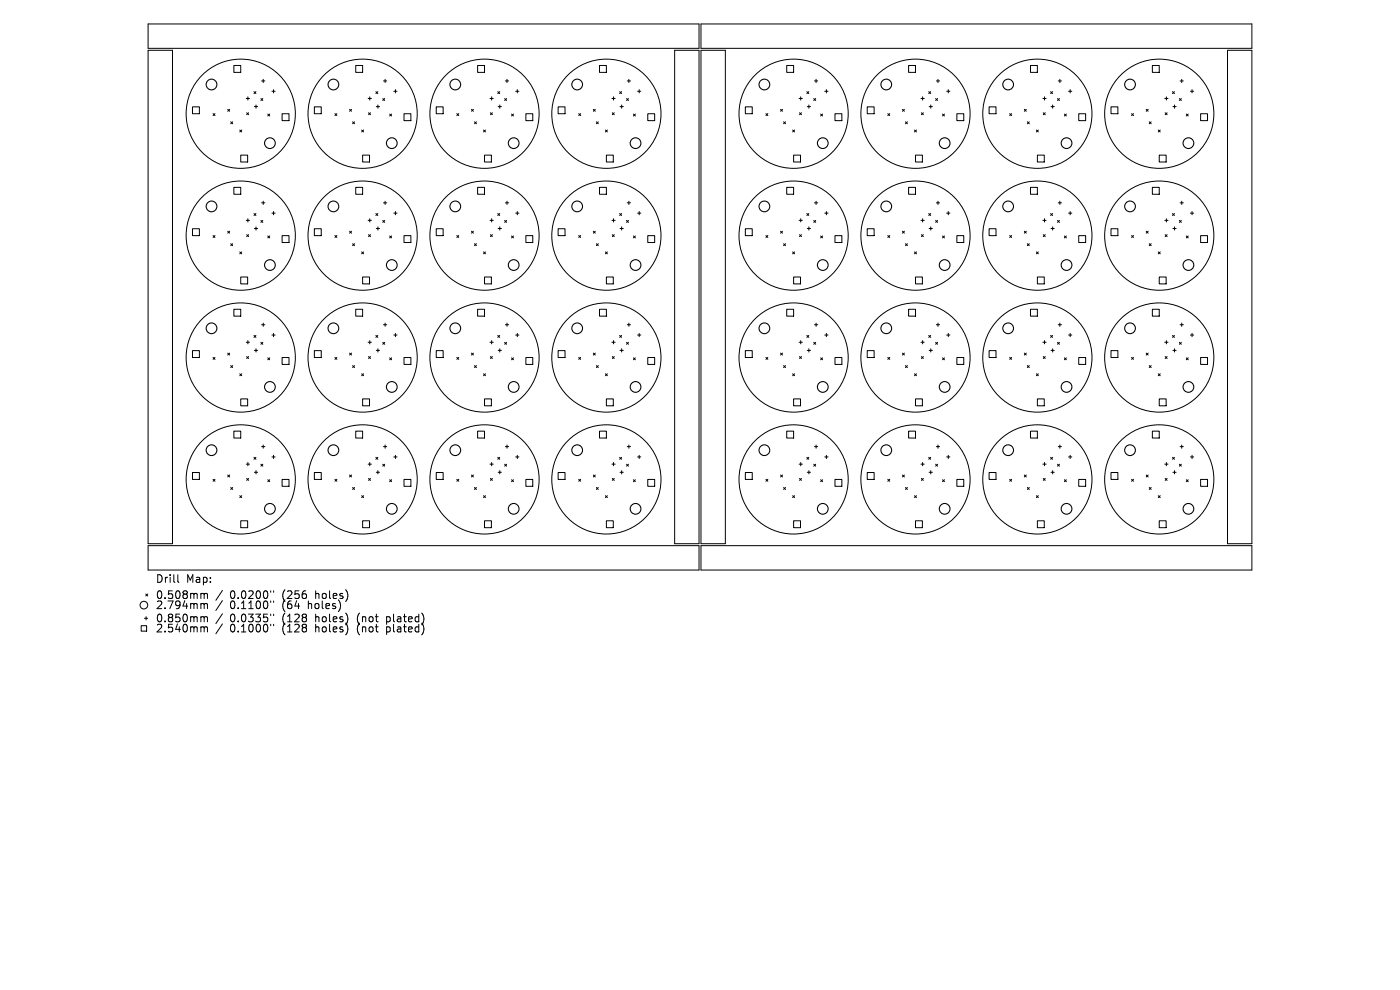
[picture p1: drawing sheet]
<svg xmlns="http://www.w3.org/2000/svg" width="297mm" height="210mm" viewBox="0 0 297 210" stroke-linecap="round" stroke-linejoin="round" font-family="sans-serif">
<defs><g id="words">
<g font-size="2.3">
<text x="33" y="123.9">Drill</text>
<text x="39.5" y="123.9">Map:</text>
<text x="33" y="127.3">0.508mm</text>
<text x="33" y="129.4">2.794mm</text>
<text x="48.8" y="127.3">0.0200&quot;</text>
<text x="48.8" y="129.4">0.1100&quot;</text>
<text x="60" y="127.3">(256</text>
<text x="60" y="129.4">(64</text>
<text x="65.6" y="129.4">holes)</text>
<text x="67.1" y="127.3">holes)</text>
<text x="33" y="132.2">0.850mm</text>
<text x="33" y="134.4">2.540mm</text>
<text x="48.8" y="132.2">0.0335&quot;</text>
<text x="48.8" y="134.4">0.1000&quot;</text>
<text x="60" y="132.2">(128</text>
<text x="60" y="134.4">(128</text>
<text x="67.1" y="132.2">holes)</text>
<text x="67.1" y="134.4">holes)</text>
<text x="76.1" y="132.2">(not</text>
<text x="76.1" y="134.4">(not</text>
<text x="82.5" y="132.2">plated)</text>
<text x="82.5" y="134.4">plated)</text>
</g>
</g></defs>
<g fill="none" stroke="#000" stroke-width=".21">
<path d="M31.4 10.7h5.2v104.6h-5.2zM31.4 5.1h116.9v5.2h-116.9zM49.6 13.9h1.5v1.5h-1.5zM53.9 19.4l.4 .5M54.3 19.4l-.4 .5M55.5 17.2h.7M55.8 16.8v.7M57.7 19.4h.7M58 19v.7M75.5 13.9h1.4v1.5h-1.4zM79.7 19.4l.5 .5M80.2 19.4l-.5 .5"/>
<path d="M81.4 17.2h.6M81.7 16.8v.7M83.5 19.4h.7M83.9 19v.7M101.3 13.9h1.5v1.5h-1.5zM105.6 19.4l.4 .5M106 19.4l-.4 .5M107.2 17.2h.7M107.6 16.8v.7M109.4 19.4h.7M109.7 19v.7M127.2 13.9h1.4v1.5h-1.4z"/>
<path d="M131.5 19.4l.4 .5M131.9 19.4l-.4 .5M133.1 17.2h.7M133.4 16.8v.7M135.3 19.4h.6M135.6 19v.7M143.1 10.7h5.2v104.6h-5.2zM148.7 10.7h5.2v104.6h-5.2zM148.7 5.1h116.9v5.2h-116.9zM166.9 13.9h1.5v1.5h-1.5zM171.2 19.4l.4 .5M171.6 19.4l-.4 .5"/>
<path d="M172.8 17.2h.7M173.1 16.8v.7M175 19.4h.7M175.3 19v.7M192.8 13.9h1.4v1.5h-1.4zM197 19.4l.4 .5M197.4 19.4l-.4 .5M198.6 17.2h.7M199 16.8v.7M200.8 19.4h.7M201.2 19v.7M218.6 13.9h1.5v1.5h-1.5z"/>
<path d="M222.9 19.4l.4 .5M223.3 19.4l-.4 .5M224.5 17.2h.7M224.8 16.8v.7M226.7 19.4h.7M227 19v.7M244.5 13.9h1.4v1.5h-1.4zM248.7 19.4l.5 .5M249.2 19.4l-.5 .5M250.4 17.2h.6M250.7 16.8v.7M252.5 19.4h.7"/>
<path d="M252.9 19v.7M260.4 10.7h5.2v104.6h-5.2zM40.8 22.7h1.5v1.4h-1.5zM45.2 24.1l.4 .4M45.6 24.1l-.4 .4M48.3 23.2l.4 .4M48.7 23.2l-.4 .4M48.9 25.8l.5 .5M49.4 25.8l-.5 .5M49.6 39.7h1.5v1.5h-1.5zM50.9 27.6l.4 .4M51.1 32.9h1.4v1.5h-1.4z"/>
<path d="M51.3 27.6l-.4 .4M52.2 20.9h.7M52.3 23.9l.4 .4M52.6 20.5v.7M52.7 23.9l-.4 .4M54 22.6h.7M54.3 22.3v.7M55.3 20.9l.5 .4M55.8 20.9l-.5 .4M56.8 24.2l.4 .4M57.2 24.2l-.4 .4M59.8 24.1h1.5v1.5h-1.5z"/>
<path d="M66.7 22.7h1.5v1.4h-1.5zM71.1 24.1l.4 .4M71.5 24.1l-.4 .4M74.2 23.2l.4 .4M74.6 23.2l-.4 .4M74.8 25.8l.4 .5M75.2 25.8l-.4 .5M75.5 39.7h1.4v1.5h-1.4zM76.7 27.6l.4 .4M76.9 32.9h1.5v1.5h-1.5zM77.1 27.6l-.4 .4M78.1 20.9h.7"/>
<path d="M78.2 23.9l.4 .4M78.4 20.5v.7M78.6 23.9l-.4 .4M79.8 22.6h.7M80.2 22.3v.7M81.2 20.9l.4 .4M81.6 20.9l-.4 .4M82.7 24.2l.4 .4M83.1 24.2l-.4 .4M85.7 24.1h1.5v1.5h-1.5zM92.5 22.7h1.5v1.4h-1.5zM96.9 24.1l.4 .4"/>
<path d="M97.3 24.1l-.4 .4M100 23.2l.4 .4M100.4 23.2l-.4 .4M100.7 25.8l.4 .5M101.1 25.8l-.4 .5M101.3 39.7h1.5v1.5h-1.5zM102.6 27.6l.4 .4M102.8 32.9h1.4v1.5h-1.4zM103 27.6l-.4 .4M104 20.9h.6M104 23.9l.5 .4M104.3 20.5v.7"/>
<path d="M104.5 23.9l-.5 .4M105.7 22.6h.7M106 22.3v.7M107.1 20.9l.4 .4M107.5 20.9l-.4 .4M108.5 24.2l.4 .4M108.9 24.2l-.4 .4M111.6 24.1h1.4v1.5h-1.4zM118.4 22.7h1.5v1.4h-1.5zM122.8 24.1l.4 .4M123.2 24.1l-.4 .4M125.9 23.2l.4 .4"/>
<path d="M126.3 23.2l-.4 .4M126.5 25.8l.4 .5M126.9 25.8l-.4 .5M127.2 39.7h1.4v1.5h-1.4zM128.4 27.6l.4 .4M128.6 32.9h1.5v1.5h-1.5zM128.8 27.6l-.4 .4M129.8 20.9h.7M129.9 23.9l.4 .4M130.2 20.5v.7M130.3 23.9l-.4 .4M131.5 22.6h.7"/>
<path d="M131.9 22.3v.7M132.9 20.9l.4 .4M133.3 20.9l-.4 .4M134.4 24.2l.4 .4M134.8 24.2l-.4 .4M137.4 24.1h1.5v1.5h-1.5zM158.1 22.7h1.5v1.4h-1.5zM162.5 24.1l.4 .4M162.9 24.1l-.4 .4M165.6 23.2l.4 .4M166 23.2l-.4 .4M166.2 25.8l.4 .5"/>
<path d="M166.6 25.8l-.4 .5M166.9 39.7h1.5v1.5h-1.5zM168.2 27.6l.4 .4M168.4 32.9h1.4v1.5h-1.4zM168.6 27.6l-.4 .4M169.5 20.9h.7M169.6 23.9l.4 .4M169.9 20.5v.7M170 23.9l-.4 .4M171.3 22.6h.6M171.6 22.3v.7M172.6 20.9l.4 .4"/>
<path d="M173 20.9l-.4 .4M174.1 24.2l.4 .4M174.5 24.2l-.4 .4M177.1 24.1h1.5v1.5h-1.5zM184 22.7h1.4v1.4h-1.4zM188.3 24.1l.5 .4M188.8 24.1l-.5 .4M191.4 23.2l.5 .4M191.9 23.2l-.5 .4M192.1 25.8l.4 .5M192.5 25.8l-.4 .5M192.8 39.7h1.4v1.5h-1.4z"/>
<path d="M194 27.6l.4 .4M194.2 32.9h1.5v1.5h-1.5zM194.4 27.6l-.4 .4M195.4 20.9h.7M195.5 23.9l.4 .4M195.7 20.5v.7M195.9 23.9l-.4 .4M197.1 22.6h.7M197.5 22.3v.7M198.5 20.9l.4 .4M198.9 20.9l-.4 .4M200 24.2l.4 .4"/>
<path d="M200.4 24.2l-.4 .4M203 24.1h1.5v1.5h-1.5zM209.8 22.7h1.5v1.4h-1.5zM214.2 24.1l.4 .4M214.6 24.1l-.4 .4M217.3 23.2l.4 .4M217.7 23.2l-.4 .4M217.9 25.8l.5 .5M218.4 25.8l-.5 .5M218.6 39.7h1.5v1.5h-1.5zM219.9 27.6l.4 .4M220.1 32.9h1.4v1.5h-1.4z"/>
<path d="M220.3 27.6l-.4 .4M221.2 20.9h.7M221.3 23.9l.4 .4M221.6 20.5v.7M221.7 23.9l-.4 .4M223 22.6h.7M223.3 22.3v.7M224.3 20.9l.5 .4M224.8 20.9l-.5 .4M225.8 24.2l.4 .4M226.2 24.2l-.4 .4M228.8 24.1h1.5v1.5h-1.5z"/>
<path d="M235.7 22.7h1.5v1.4h-1.5zM240.1 24.1l.4 .4M240.5 24.1l-.4 .4M243.2 23.2l.4 .4M243.6 23.2l-.4 .4M243.8 25.8l.4 .5M244.2 25.8l-.4 .5M244.5 39.7h1.4v1.5h-1.4zM245.7 27.6l.4 .4M245.9 32.9h1.5v1.5h-1.5zM246.1 27.6l-.4 .4M247.1 20.9h.7"/>
<path d="M247.2 23.9l.4 .4M247.4 20.5v.7M247.6 23.9l-.4 .4M248.8 22.6h.7M249.2 22.3v.7M250.2 20.9l.4 .4M250.6 20.9l-.4 .4M251.7 24.2l.4 .4M252.1 24.2l-.4 .4M254.7 24.1h1.5v1.5h-1.5zM40.8 48.5h1.5v1.5h-1.5zM45.2 50l.4 .4"/>
<path d="M45.6 50l-.4 .4M48.3 49l.4 .5M48.7 49l-.4 .5M48.9 51.7l.5 .4M49.4 51.7l-.5 .4M50.9 53.4l.4 .4M51.1 58.8h1.4v1.4h-1.4zM51.3 53.4l-.4 .4M52.2 46.7h.7M52.3 49.8l.4 .4M52.6 46.4v.7M52.7 49.8l-.4 .4"/>
<path d="M53.9 45.3l.4 .4M54 48.5h.7M54.3 45.3l-.4 .4M54.3 48.1v.7M55.3 46.8l.5 .4M55.5 43h.7M55.8 46.8l-.5 .4M55.8 42.7v.7M56.8 50.1l.4 .4M57.2 50.1l-.4 .4M57.7 45.2h.7M58 44.9v.7"/>
<path d="M59.8 50h1.5v1.4h-1.5zM66.7 48.5h1.5v1.5h-1.5zM71.1 50l.4 .4M71.5 50l-.4 .4M74.2 49l.4 .5M74.6 49l-.4 .5M74.8 51.7l.4 .4M75.2 51.7l-.4 .4M76.7 53.4l.4 .4M76.9 58.8h1.5v1.4h-1.5zM77.1 53.4l-.4 .4M78.1 46.7h.7"/>
<path d="M78.2 49.8l.4 .4M78.4 46.4v.7M78.6 49.8l-.4 .4M79.7 45.3l.5 .4M79.8 48.5h.7M80.2 45.3l-.5 .4M80.2 48.1v.7M81.2 46.8l.4 .4M81.4 43h.6M81.6 46.8l-.4 .4M81.7 42.7v.7M82.7 50.1l.4 .4"/>
<path d="M83.1 50.1l-.4 .4M83.5 45.2h.7M83.9 44.9v.7M85.7 50h1.5v1.4h-1.5zM92.5 48.5h1.5v1.5h-1.5zM96.9 50l.4 .4M97.3 50l-.4 .4M100 49l.4 .5M100.4 49l-.4 .5M100.7 51.7l.4 .4M101.1 51.7l-.4 .4M102.6 53.4l.4 .4"/>
<path d="M102.8 58.8h1.4v1.4h-1.4zM103 53.4l-.4 .4M104 46.7h.6M104 49.8l.5 .4M104.3 46.4v.7M104.5 49.8l-.5 .4M105.6 45.3l.4 .4M105.7 48.5h.7M106 45.3l-.4 .4M106 48.1v.7M107.1 46.8l.4 .4M107.2 43h.7"/>
<path d="M107.5 46.8l-.4 .4M107.6 42.7v.7M108.5 50.1l.4 .4M108.9 50.1l-.4 .4M109.4 45.2h.7M109.7 44.9v.7M111.6 50h1.4v1.4h-1.4zM118.4 48.5h1.5v1.5h-1.5zM122.8 50l.4 .4M123.2 50l-.4 .4M125.9 49l.4 .5M126.3 49l-.4 .5"/>
<path d="M126.5 51.7l.4 .4M126.9 51.7l-.4 .4M128.4 53.4l.4 .4M128.6 58.8h1.5v1.4h-1.5zM128.8 53.4l-.4 .4M129.8 46.7h.7M129.9 49.8l.4 .4M130.2 46.4v.7M130.3 49.8l-.4 .4M131.5 45.3l.4 .4M131.5 48.5h.7M131.9 45.3l-.4 .4"/>
<path d="M131.9 48.1v.7M132.9 46.8l.4 .4M133.1 43h.7M133.3 46.8l-.4 .4M133.4 42.7v.7M134.4 50.1l.4 .4M134.8 50.1l-.4 .4M135.3 45.2h.6M135.6 44.9v.7M137.4 50h1.5v1.4h-1.5zM158.1 48.5h1.5v1.5h-1.5zM162.5 50l.4 .4"/>
<path d="M162.9 50l-.4 .4M165.6 49l.4 .5M166 49l-.4 .5M166.2 51.7l.4 .4M166.6 51.7l-.4 .4M168.2 53.4l.4 .4M168.4 58.8h1.4v1.4h-1.4zM168.6 53.4l-.4 .4M169.5 46.7h.7M169.6 49.8l.4 .4M169.9 46.4v.7M170 49.8l-.4 .4"/>
<path d="M171.2 45.3l.4 .4M171.3 48.5h.6M171.6 45.3l-.4 .4M171.6 48.1v.7M172.6 46.8l.4 .4M172.8 43h.7M173 46.8l-.4 .4M173.1 42.7v.7M174.1 50.1l.4 .4M174.5 50.1l-.4 .4M175 45.2h.7M175.3 44.9v.7"/>
<path d="M177.1 50h1.5v1.4h-1.5zM184 48.5h1.4v1.5h-1.4zM188.3 50l.5 .4M188.8 50l-.5 .4M191.4 49l.5 .5M191.9 49l-.5 .5M192.1 51.7l.4 .4M192.5 51.7l-.4 .4M194 53.4l.4 .4M194.2 58.8h1.5v1.4h-1.5zM194.4 53.4l-.4 .4M195.4 46.7h.7"/>
<path d="M195.5 49.8l.4 .4M195.7 46.4v.7M195.9 49.8l-.4 .4M197 45.3l.4 .4M197.1 48.5h.7M197.4 45.3l-.4 .4M197.5 48.1v.7M198.5 46.8l.4 .4M198.6 43h.7M198.9 46.8l-.4 .4M199 42.7v.7M200 50.1l.4 .4"/>
<path d="M200.4 50.1l-.4 .4M200.8 45.2h.7M201.2 44.9v.7M203 50h1.5v1.4h-1.5zM209.8 48.5h1.5v1.5h-1.5zM214.2 50l.4 .4M214.6 50l-.4 .4M217.3 49l.4 .5M217.7 49l-.4 .5M217.9 51.7l.5 .4M218.4 51.7l-.5 .4M219.9 53.4l.4 .4"/>
<path d="M220.1 58.8h1.4v1.4h-1.4zM220.3 53.4l-.4 .4M221.2 46.7h.7M221.3 49.8l.4 .4M221.6 46.4v.7M221.7 49.8l-.4 .4M222.9 45.3l.4 .4M223 48.5h.7M223.3 45.3l-.4 .4M223.3 48.1v.7M224.3 46.8l.5 .4M224.5 43h.7"/>
<path d="M224.8 46.8l-.5 .4M224.8 42.7v.7M225.8 50.1l.4 .4M226.2 50.1l-.4 .4M226.7 45.2h.7M227 44.9v.7M228.8 50h1.5v1.4h-1.5zM235.7 48.5h1.5v1.5h-1.5zM240.1 50l.4 .4M240.5 50l-.4 .4M243.2 49l.4 .5M243.6 49l-.4 .5"/>
<path d="M243.8 51.7l.4 .4M244.2 51.7l-.4 .4M245.7 53.4l.4 .4M245.9 58.8h1.5v1.4h-1.5zM246.1 53.4l-.4 .4M247.1 46.7h.7M247.2 49.8l.4 .4M247.4 46.4v.7M247.6 49.8l-.4 .4M248.7 45.3l.5 .4M248.8 48.5h.7M249.2 45.3l-.5 .4"/>
<path d="M249.2 48.1v.7M250.2 46.8l.4 .4M250.4 43h.6M250.6 46.8l-.4 .4M250.7 42.7v.7M251.7 50.1l.4 .4M252.1 50.1l-.4 .4M252.5 45.2h.7M252.9 44.9v.7M254.7 50h1.5v1.4h-1.5zM40.8 74.4h1.5v1.4h-1.5zM45.2 75.8l.4 .4"/>
<path d="M45.6 75.8l-.4 .4M48.3 74.9l.4 .4M48.7 74.9l-.4 .4M48.9 77.6l.5 .4M49.4 77.6l-.5 .4M49.6 65.6h1.5v1.5h-1.5zM50.9 79.3l.4 .4M51.3 79.3l-.4 .4M52.2 72.6h.7M52.3 75.6l.4 .4M52.6 72.3v.6M52.7 75.6l-.4 .4"/>
<path d="M53.9 71.2l.4 .4M54 74.3h.7M54.3 71.2l-.4 .4M54.3 74v.7M55.3 72.6l.5 .4M55.5 68.9h.7M55.8 72.6l-.5 .4M55.8 68.5v.7M56.8 75.9l.4 .4M57.2 75.9l-.4 .4M57.7 71.1h.7M58 70.7v.7"/>
<path d="M59.8 75.8h1.5v1.5h-1.5zM66.7 74.4h1.5v1.4h-1.5zM71.1 75.8l.4 .4M71.5 75.8l-.4 .4M74.2 74.9l.4 .4M74.6 74.9l-.4 .4M74.8 77.6l.4 .4M75.2 77.6l-.4 .4M75.5 65.6h1.4v1.5h-1.4zM76.7 79.3l.4 .4M77.1 79.3l-.4 .4M78.1 72.6h.7"/>
<path d="M78.2 75.6l.4 .4M78.4 72.3v.6M78.6 75.6l-.4 .4M79.7 71.2l.5 .4M79.8 74.3h.7M80.2 71.2l-.5 .4M80.2 74v.7M81.2 72.6l.4 .4M81.4 68.9h.6M81.6 72.6l-.4 .4M81.7 68.5v.7M82.7 75.9l.4 .4"/>
<path d="M83.1 75.9l-.4 .4M83.5 71.1h.7M83.9 70.7v.7M85.7 75.8h1.5v1.5h-1.5zM92.5 74.4h1.5v1.4h-1.5zM96.9 75.8l.4 .4M97.3 75.8l-.4 .4M100 74.9l.4 .4M100.4 74.9l-.4 .4M100.7 77.6l.4 .4M101.1 77.6l-.4 .4M101.3 65.6h1.5v1.5h-1.5z"/>
<path d="M102.6 79.3l.4 .4M103 79.3l-.4 .4M104 72.6h.6M104 75.6l.5 .4M104.3 72.3v.6M104.5 75.6l-.5 .4M105.6 71.2l.4 .4M105.7 74.3h.7M106 71.2l-.4 .4M106 74v.7M107.1 72.6l.4 .4M107.2 68.9h.7"/>
<path d="M107.5 72.6l-.4 .4M107.6 68.5v.7M108.5 75.9l.4 .4M108.9 75.9l-.4 .4M109.4 71.1h.7M109.7 70.7v.7M111.6 75.8h1.4v1.5h-1.4zM118.4 74.4h1.5v1.4h-1.5zM122.8 75.8l.4 .4M123.2 75.8l-.4 .4M125.9 74.9l.4 .4M126.3 74.9l-.4 .4"/>
<path d="M126.5 77.6l.4 .4M126.9 77.6l-.4 .4M127.2 65.6h1.4v1.5h-1.4zM128.4 79.3l.4 .4M128.8 79.3l-.4 .4M129.8 72.6h.7M129.9 75.6l.4 .4M130.2 72.3v.6M130.3 75.6l-.4 .4M131.5 71.2l.4 .4M131.5 74.3h.7M131.9 71.2l-.4 .4"/>
<path d="M131.9 74v.7M132.9 72.6l.4 .4M133.1 68.9h.7M133.3 72.6l-.4 .4M133.4 68.5v.7M134.4 75.9l.4 .4M134.8 75.9l-.4 .4M135.3 71.1h.6M135.6 70.7v.7M137.4 75.8h1.5v1.5h-1.5zM158.1 74.4h1.5v1.4h-1.5zM162.5 75.8l.4 .4"/>
<path d="M162.9 75.8l-.4 .4M165.6 74.9l.4 .4M166 74.9l-.4 .4M166.2 77.6l.4 .4M166.6 77.6l-.4 .4M166.9 65.6h1.5v1.5h-1.5zM168.2 79.3l.4 .4M168.6 79.3l-.4 .4M169.5 72.6h.7M169.6 75.6l.4 .4M169.9 72.3v.6M170 75.6l-.4 .4"/>
<path d="M171.2 71.2l.4 .4M171.3 74.3h.6M171.6 71.2l-.4 .4M171.6 74v.7M172.6 72.6l.4 .4M172.8 68.9h.7M173 72.6l-.4 .4M173.1 68.5v.7M174.1 75.9l.4 .4M174.5 75.9l-.4 .4M175 71.1h.7M175.3 70.7v.7"/>
<path d="M177.1 75.8h1.5v1.5h-1.5zM184 74.4h1.4v1.4h-1.4zM188.3 75.8l.5 .4M188.8 75.8l-.5 .4M191.4 74.9l.5 .4M191.9 74.9l-.5 .4M192.1 77.6l.4 .4M192.5 77.6l-.4 .4M192.8 65.6h1.4v1.5h-1.4zM194 79.3l.4 .4M194.4 79.3l-.4 .4M195.4 72.6h.7"/>
<path d="M195.5 75.6l.4 .4M195.7 72.3v.6M195.9 75.6l-.4 .4M197 71.2l.4 .4M197.1 74.3h.7M197.4 71.2l-.4 .4M197.5 74v.7M198.5 72.6l.4 .4M198.6 68.9h.7M198.9 72.6l-.4 .4M199 68.5v.7M200 75.9l.4 .4"/>
<path d="M200.4 75.9l-.4 .4M200.8 71.1h.7M201.2 70.7v.7M203 75.8h1.5v1.5h-1.5zM209.8 74.4h1.5v1.4h-1.5zM214.2 75.8l.4 .4M214.6 75.8l-.4 .4M217.3 74.9l.4 .4M217.7 74.9l-.4 .4M217.9 77.6l.5 .4M218.4 77.6l-.5 .4M218.6 65.6h1.5v1.5h-1.5z"/>
<path d="M219.9 79.3l.4 .4M220.3 79.3l-.4 .4M221.2 72.6h.7M221.3 75.6l.4 .4M221.6 72.3v.6M221.7 75.6l-.4 .4M222.9 71.2l.4 .4M223 74.3h.7M223.3 71.2l-.4 .4M223.3 74v.7M224.3 72.6l.5 .4M224.5 68.9h.7"/>
<path d="M224.8 72.6l-.5 .4M224.8 68.5v.7M225.8 75.9l.4 .4M226.2 75.9l-.4 .4M226.7 71.1h.7M227 70.7v.7M228.8 75.8h1.5v1.5h-1.5zM235.7 74.4h1.5v1.4h-1.5zM240.1 75.8l.4 .4M240.5 75.8l-.4 .4M243.2 74.9l.4 .4M243.6 74.9l-.4 .4"/>
<path d="M243.8 77.6l.4 .4M244.2 77.6l-.4 .4M244.5 65.6h1.4v1.5h-1.4zM245.7 79.3l.4 .4M246.1 79.3l-.4 .4M247.1 72.6h.7M247.2 75.6l.4 .4M247.4 72.3v.6M247.6 75.6l-.4 .4M248.7 71.2l.5 .4M248.8 74.3h.7M249.2 71.2l-.5 .4"/>
<path d="M249.2 74v.7M250.2 72.6l.4 .4M250.4 68.9h.6M250.6 72.6l-.4 .4M250.7 68.5v.7M251.7 75.9l.4 .4M252.1 75.9l-.4 .4M252.5 71.1h.7M252.9 70.7v.7M254.7 75.8h1.5v1.5h-1.5zM49.6 91.5h1.5v1.4h-1.5zM51.1 84.6h1.4v1.5h-1.4z"/>
<path d="M52.2 98.5h.7M52.6 98.1v.7M53.9 97l.4 .4M54.3 97l-.4 .4M54.3 99.8v.7M55.3 98.5l.5 .4M55.5 94.7h.7M55.8 98.5l-.5 .4M55.8 94.4v.7M57.7 96.9h.7M58 96.6v.7M75.5 91.5h1.4v1.4h-1.4z"/>
<path d="M76.9 84.6h1.5v1.5h-1.5zM78.1 98.5h.7M78.4 98.1v.7M79.7 97l.5 .4M80.2 97l-.5 .4M80.2 99.8v.7M81.2 98.5l.4 .4M81.4 94.7h.6M81.6 98.5l-.4 .4M81.7 94.4v.7M83.5 96.9h.7M83.9 96.6v.7"/>
<path d="M101.3 91.5h1.5v1.4h-1.5zM102.8 84.6h1.4v1.5h-1.4zM104 98.5h.6M104.3 98.1v.7M105.6 97l.4 .4M106 97l-.4 .4M106 99.8v.7M107.1 98.5l.4 .4M107.2 94.7h.7M107.5 98.5l-.4 .4M107.6 94.4v.7M109.4 96.9h.7"/>
<path d="M109.7 96.6v.7M127.2 91.5h1.4v1.4h-1.4zM128.6 84.6h1.5v1.5h-1.5zM129.8 98.5h.7M130.2 98.1v.7M131.5 97l.4 .4M131.9 97l-.4 .4M131.9 99.8v.7M132.9 98.5l.4 .4M133.1 94.7h.7M133.3 98.5l-.4 .4M133.4 94.4v.7"/>
<path d="M135.3 96.9h.6M135.6 96.6v.7M166.9 91.5h1.5v1.4h-1.5zM168.4 84.6h1.4v1.5h-1.4zM169.5 98.5h.7M169.9 98.1v.7M171.2 97l.4 .4M171.6 97l-.4 .4M171.6 99.8v.7M172.6 98.5l.4 .4M172.8 94.7h.7M173 98.5l-.4 .4"/>
<path d="M173.1 94.4v.7M175 96.9h.7M175.3 96.6v.7M192.8 91.5h1.4v1.4h-1.4zM194.2 84.6h1.5v1.5h-1.5zM195.4 98.5h.7M195.7 98.1v.7M197 97l.4 .4M197.4 97l-.4 .4M197.5 99.8v.7M198.5 98.5l.4 .4M198.6 94.7h.7"/>
<path d="M198.9 98.5l-.4 .4M199 94.4v.7M200.8 96.9h.7M201.2 96.6v.7M218.6 91.5h1.5v1.4h-1.5zM220.1 84.6h1.4v1.5h-1.4zM221.2 98.5h.7M221.6 98.1v.7M222.9 97l.4 .4M223.3 97l-.4 .4M223.3 99.8v.7M224.3 98.5l.5 .4"/>
<path d="M224.5 94.7h.7M224.8 98.5l-.5 .4M224.8 94.4v.7M226.7 96.9h.7M227 96.6v.7M244.5 91.5h1.4v1.4h-1.4zM245.9 84.6h1.5v1.5h-1.5zM247.1 98.5h.7M247.4 98.1v.7M248.7 97l.5 .4M249.2 97l-.5 .4M249.2 99.8v.7"/>
<path d="M250.2 98.5l.4 .4M250.4 94.7h.6M250.6 98.5l-.4 .4M250.7 94.4v.7M252.5 96.9h.7M252.9 96.6v.7M31.4 115.8h116.9v5.1h-116.9zM40.8 100.2h1.5v1.5h-1.5zM45.2 101.7l.4 .4M45.6 101.7l-.4 .4M48.3 100.8l.4 .4M48.7 100.8l-.4 .4"/>
<path d="M48.9 103.4l.5 .4M49.4 103.4l-.5 .4M50.9 105.1l.4 .5M51.1 110.5h1.4v1.4h-1.4zM51.3 105.1l-.4 .5M52.3 101.5l.4 .4M52.7 101.5l-.4 .4M54 100.2h.7M56.8 101.8l.4 .4M57.2 101.8l-.4 .4M59.8 101.7h1.5v1.5h-1.5zM66.7 100.2h1.5v1.5h-1.5z"/>
<path d="M71.1 101.7l.4 .4M71.5 101.7l-.4 .4M74.2 100.8l.4 .4M74.6 100.8l-.4 .4M74.8 103.4l.4 .4M75.2 103.4l-.4 .4M76.7 105.1l.4 .5M76.9 110.5h1.5v1.4h-1.5zM77.1 105.1l-.4 .5M78.2 101.5l.4 .4M78.6 101.5l-.4 .4M79.8 100.2h.7"/>
<path d="M82.7 101.8l.4 .4M83.1 101.8l-.4 .4M85.7 101.7h1.5v1.5h-1.5zM92.5 100.2h1.5v1.5h-1.5zM96.9 101.7l.4 .4M97.3 101.7l-.4 .4M100 100.8l.4 .4M100.4 100.8l-.4 .4M100.7 103.4l.4 .4M101.1 103.4l-.4 .4M102.6 105.1l.4 .5M102.8 110.5h1.4v1.4h-1.4z"/>
<path d="M103 105.1l-.4 .5M104 101.5l.5 .4M104.5 101.5l-.5 .4M105.7 100.2h.7M108.5 101.8l.4 .4M108.9 101.8l-.4 .4M111.6 101.7h1.4v1.5h-1.4zM118.4 100.2h1.5v1.5h-1.5zM122.8 101.7l.4 .4M123.2 101.7l-.4 .4M125.9 100.8l.4 .4M126.3 100.8l-.4 .4"/>
<path d="M126.5 103.4l.4 .4M126.9 103.4l-.4 .4M128.4 105.1l.4 .5M128.6 110.5h1.5v1.4h-1.5zM128.8 105.1l-.4 .5M129.9 101.5l.4 .4M130.3 101.5l-.4 .4M131.5 100.2h.7M134.4 101.8l.4 .4M134.8 101.8l-.4 .4M137.4 101.7h1.5v1.5h-1.5zM148.7 115.8h116.9v5.1h-116.9z"/>
<path d="M158.1 100.2h1.5v1.5h-1.5zM162.5 101.7l.4 .4M162.9 101.7l-.4 .4M165.6 100.8l.4 .4M166 100.8l-.4 .4M166.2 103.4l.4 .4M166.6 103.4l-.4 .4M168.2 105.1l.4 .5M168.4 110.5h1.4v1.4h-1.4zM168.6 105.1l-.4 .5M169.6 101.5l.4 .4M170 101.5l-.4 .4"/>
<path d="M171.3 100.2h.6M174.1 101.8l.4 .4M174.5 101.8l-.4 .4M177.1 101.7h1.5v1.5h-1.5zM184 100.2h1.4v1.5h-1.4zM188.3 101.7l.5 .4M188.8 101.7l-.5 .4M191.4 100.8l.5 .4M191.9 100.8l-.5 .4M192.1 103.4l.4 .4M192.5 103.4l-.4 .4M194 105.1l.4 .5"/>
<path d="M194.2 110.5h1.5v1.4h-1.5zM194.4 105.1l-.4 .5M195.5 101.5l.4 .4M195.9 101.5l-.4 .4M197.1 100.2h.7M200 101.8l.4 .4M200.4 101.8l-.4 .4M203 101.7h1.5v1.5h-1.5zM209.8 100.2h1.5v1.5h-1.5zM214.2 101.7l.4 .4M214.6 101.7l-.4 .4M217.3 100.8l.4 .4"/>
<path d="M217.7 100.8l-.4 .4M217.9 103.4l.5 .4M218.4 103.4l-.5 .4M219.9 105.1l.4 .5M220.1 110.5h1.4v1.4h-1.4zM220.3 105.1l-.4 .5M221.3 101.5l.4 .4M221.7 101.5l-.4 .4M223 100.2h.7M225.8 101.8l.4 .4M226.2 101.8l-.4 .4M228.8 101.7h1.5v1.5h-1.5z"/>
<path d="M235.7 100.2h1.5v1.5h-1.5zM240.1 101.7l.4 .4M240.5 101.7l-.4 .4M243.2 100.8l.4 .4M243.6 100.8l-.4 .4M243.8 103.4l.4 .4M244.2 103.4l-.4 .4M245.7 105.1l.4 .5M245.9 110.5h1.5v1.4h-1.5zM246.1 105.1l-.4 .5M247.2 101.5l.4 .4M247.6 101.5l-.4 .4"/>
<path d="M248.8 100.2h.7M251.7 101.8l.4 .4M252.1 101.8l-.4 .4M254.7 101.7h1.5v1.5h-1.5zM29.9 132.7h1.2v1.2h-1.2zM30.6 131.2h.7M30.9 126l.4 .4M31 130.8v.7M31.3 126l-.4 .4M37.7 121.9v1.4l.3 .2M42.8 125.9l.5 .2M42.8 128l.5 .3"/>
<path d="M42.8 130.8l.5 .3M42.8 133l.5 .2M43.3 126.1l.2-.2 .4 .1 .1 1M43.3 126.1v.9M43.3 128.3v.8M43.3 131.1v.8M43.3 133.2v.9M43.3 128.3l.2-.3 .4 .1 .1 1M43.3 131.1l.2-.3 .4 .1 .1 1M43.3 133.2l.2-.2h.4l.1 1.1M47.2 125.3l-1.4 2M47.2 127.4l-1.4 2.1"/>
<path d="M47.2 130.2l-1.4 2.1M47.2 132.3l-1.4 2.1M57.4 125.3v.3M57.4 127.5v.3M57.4 130.3v.3M57.4 132.4v.3M58 125.3v.3M58 127.5v.3M58 130.3v.3M58 132.4v.3"/>
<circle cx="51.1" cy="24.1" r="11.6"/>
<circle cx="76.9" cy="24.1" r="11.6"/>
<circle cx="102.8" cy="24.1" r="11.6"/>
<circle cx="128.6" cy="24.1" r="11.6"/>
<circle cx="168.4" cy="24.1" r="11.6"/>
<circle cx="194.2" cy="24.1" r="11.6"/>
<circle cx="220.1" cy="24.1" r="11.6"/>
<circle cx="245.9" cy="24.1" r="11.6"/>
<circle cx="51.1" cy="50" r="11.6"/>
<circle cx="76.9" cy="50" r="11.6"/>
<circle cx="102.8" cy="50" r="11.6"/>
<circle cx="128.6" cy="50" r="11.6"/>
<circle cx="168.4" cy="50" r="11.6"/>
<circle cx="194.2" cy="50" r="11.6"/>
<circle cx="220.1" cy="50" r="11.6"/>
<circle cx="245.9" cy="50" r="11.6"/>
<circle cx="51.1" cy="75.8" r="11.6"/>
<circle cx="76.9" cy="75.8" r="11.6"/>
<circle cx="102.8" cy="75.8" r="11.6"/>
<circle cx="128.6" cy="75.8" r="11.6"/>
<circle cx="168.4" cy="75.8" r="11.6"/>
<circle cx="194.2" cy="75.8" r="11.6"/>
<circle cx="220.1" cy="75.8" r="11.6"/>
<circle cx="245.9" cy="75.8" r="11.6"/>
<circle cx="51.1" cy="101.7" r="11.6"/>
<circle cx="76.9" cy="101.7" r="11.6"/>
<circle cx="102.8" cy="101.7" r="11.6"/>
<circle cx="128.6" cy="101.7" r="11.6"/>
<circle cx="168.4" cy="101.7" r="11.6"/>
<circle cx="194.2" cy="101.7" r="11.6"/>
<circle cx="220.1" cy="101.7" r="11.6"/>
<circle cx="245.9" cy="101.7" r="11.6"/>
<circle cx="30.5" cy="128.4" r=".81"/>
</g>
<g fill="none" stroke="#000" stroke-width=".23">
<circle cx="44.9" cy="17.9" r="1.14"/>
<circle cx="70.7" cy="17.9" r="1.14"/>
<circle cx="96.6" cy="17.9" r="1.14"/>
<circle cx="122.4" cy="17.9" r="1.14"/>
<circle cx="162.2" cy="17.9" r="1.14"/>
<circle cx="188" cy="17.9" r="1.14"/>
<circle cx="213.9" cy="17.9" r="1.14"/>
<circle cx="239.7" cy="17.9" r="1.14"/>
<circle cx="57.3" cy="30.4" r="1.14"/>
<circle cx="83.1" cy="30.4" r="1.14"/>
<circle cx="109" cy="30.4" r="1.14"/>
<circle cx="134.8" cy="30.4" r="1.14"/>
<circle cx="174.5" cy="30.4" r="1.14"/>
<circle cx="200.4" cy="30.4" r="1.14"/>
<circle cx="226.3" cy="30.4" r="1.14"/>
<circle cx="252.1" cy="30.4" r="1.14"/>
<circle cx="44.9" cy="43.8" r="1.14"/>
<circle cx="57.3" cy="56.2" r="1.14"/>
<circle cx="70.7" cy="43.8" r="1.14"/>
<circle cx="83.1" cy="56.2" r="1.14"/>
<circle cx="96.6" cy="43.8" r="1.14"/>
<circle cx="109" cy="56.2" r="1.14"/>
<circle cx="122.4" cy="43.8" r="1.14"/>
<circle cx="134.8" cy="56.2" r="1.14"/>
<circle cx="162.2" cy="43.8" r="1.14"/>
<circle cx="174.5" cy="56.2" r="1.14"/>
<circle cx="188" cy="43.8" r="1.14"/>
<circle cx="200.4" cy="56.2" r="1.14"/>
<circle cx="213.9" cy="43.8" r="1.14"/>
<circle cx="226.3" cy="56.2" r="1.14"/>
<circle cx="239.7" cy="43.8" r="1.14"/>
<circle cx="252.1" cy="56.2" r="1.14"/>
<circle cx="44.9" cy="69.6" r="1.14"/>
<circle cx="70.7" cy="69.6" r="1.14"/>
<circle cx="96.6" cy="69.6" r="1.14"/>
<circle cx="122.4" cy="69.6" r="1.14"/>
<circle cx="162.2" cy="69.6" r="1.14"/>
<circle cx="188" cy="69.6" r="1.14"/>
<circle cx="213.9" cy="69.6" r="1.14"/>
<circle cx="239.7" cy="69.6" r="1.14"/>
<circle cx="44.9" cy="95.5" r="1.14"/>
<circle cx="57.3" cy="82.1" r="1.14"/>
<circle cx="70.7" cy="95.5" r="1.14"/>
<circle cx="83.1" cy="82.1" r="1.14"/>
<circle cx="96.6" cy="95.5" r="1.14"/>
<circle cx="109" cy="82.1" r="1.14"/>
<circle cx="122.4" cy="95.5" r="1.14"/>
<circle cx="134.8" cy="82.1" r="1.14"/>
<circle cx="162.2" cy="95.5" r="1.14"/>
<circle cx="174.5" cy="82.1" r="1.14"/>
<circle cx="188" cy="95.5" r="1.14"/>
<circle cx="200.4" cy="82.1" r="1.14"/>
<circle cx="213.9" cy="95.5" r="1.14"/>
<circle cx="226.3" cy="82.1" r="1.14"/>
<circle cx="239.7" cy="95.5" r="1.14"/>
<circle cx="252.1" cy="82.1" r="1.14"/>
<circle cx="57.3" cy="107.9" r="1.14"/>
<circle cx="83.1" cy="107.9" r="1.14"/>
<circle cx="109" cy="107.9" r="1.14"/>
<circle cx="134.8" cy="107.9" r="1.14"/>
<circle cx="174.5" cy="107.9" r="1.14"/>
<circle cx="200.4" cy="107.9" r="1.14"/>
<circle cx="226.3" cy="107.9" r="1.14"/>
<circle cx="252.1" cy="107.9" r="1.14"/>
</g>
<use href="#words"/>
</svg>
